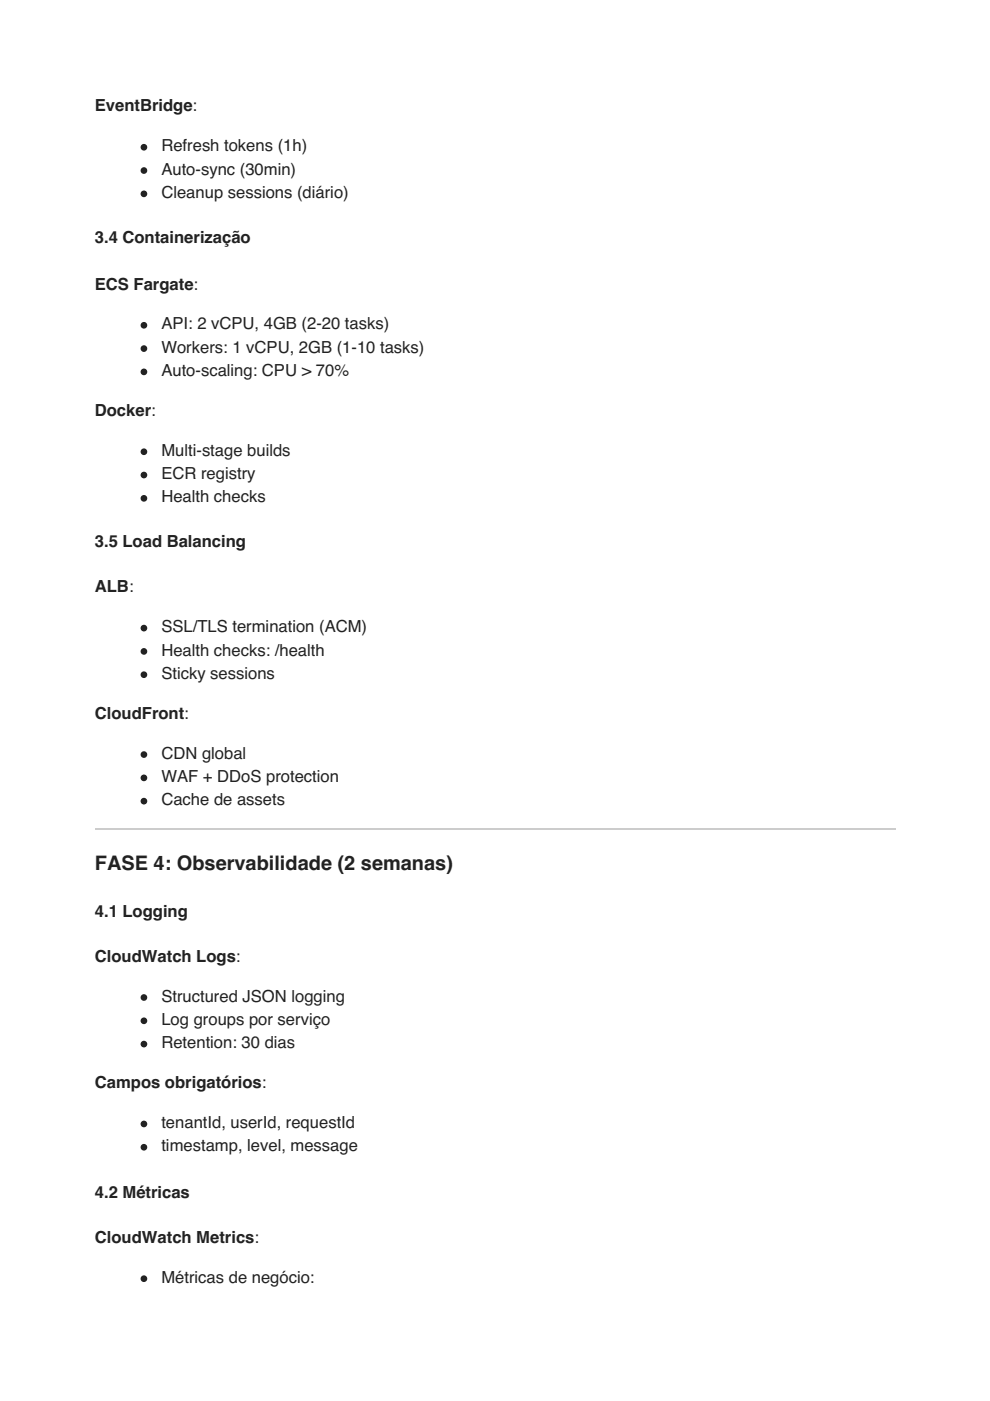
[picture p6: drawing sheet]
<svg xmlns="http://www.w3.org/2000/svg" width="210mm" height="297mm" viewBox="0 0 210 297" stroke-linecap="round" stroke-linejoin="round" font-family="sans-serif">
<defs><g id="words">
<text font-size="4.2" fill="#222" x="20.1" y="184.5">FASE 4: Observabilidade (2 semanas)</text>
<g font-size="3.5" fill="#222">
<text x="20.1" y="23.6">EventBridge:</text>
<text x="34.2" y="32.1">Refresh tokens (1h)</text>
<text x="34.2" y="37">Auto-sync (30min)</text>
<text x="34.2" y="42">Cleanup sessions (diário)</text>
<text x="20.1" y="51.5">3.4 Containerização</text>
<text x="20.1" y="61.4">ECS Fargate:</text>
<text x="34.2" y="69.8">API: 2 vCPU, 4GB (2-20 tasks)</text>
<text x="34.2" y="74.8">Workers: 1 vCPU, 2GB (1-10 tasks)</text>
<text x="34.2" y="79.7">Auto-scaling: CPU &gt; 70%</text>
<text x="20.1" y="88.2">Docker:</text>
<text x="34.2" y="96.7">Multi-stage builds</text>
<text x="34.2" y="101.6">ECR registry</text>
<text x="34.2" y="106.5">Health checks</text>
<text x="20.1" y="116.1">3.5 Load Balancing</text>
<text x="20.1" y="125.6">ALB:</text>
<text x="34.2" y="134.1">SSL/TLS termination (ACM)</text>
<text x="34.2" y="139">Health checks: /health</text>
<text x="34.2" y="143.9">Sticky sessions</text>
<text x="20.1" y="152.4">CloudFront:</text>
<text x="34.2" y="160.9">CDN global</text>
<text x="34.2" y="165.8">WAF + DDoS protection</text>
<text x="34.2" y="170.7">Cache de assets</text>
<text x="20.1" y="194.4">4.1 Logging</text>
<text x="20.1" y="203.9">CloudWatch Logs:</text>
<text x="34.2" y="212.4">Structured JSON logging</text>
<text x="34.2" y="217.3">Log groups por serviço</text>
<text x="34.2" y="222.2">Retention: 30 dias</text>
<text x="20.1" y="230.7">Campos obrigatórios:</text>
<text x="34.2" y="239.2">tenantId, userId, requestId</text>
<text x="34.2" y="244.1">timestamp, level, message</text>
<text x="20.1" y="254">4.2 Métricas</text>
<text x="20.1" y="263.5">CloudWatch Metrics:</text>
<text x="34.2" y="272">Métricas de negócio:</text>
</g>
</g></defs>
<path d="M20.1 175.9h169.7" fill="none" stroke="#ccc" stroke-width=".35"/>
<g fill="#222" stroke="#222" stroke-width=".35">
<circle cx="30.5" cy="31.2" r=".53"/>
<circle cx="30.5" cy="36.2" r=".53"/>
<circle cx="30.5" cy="41.1" r=".53"/>
<circle cx="30.5" cy="69" r=".53"/>
<circle cx="30.5" cy="73.9" r=".53"/>
<circle cx="30.5" cy="78.8" r=".53"/>
<circle cx="30.5" cy="95.8" r=".53"/>
<circle cx="30.5" cy="100.7" r=".53"/>
<circle cx="30.5" cy="105.7" r=".53"/>
<circle cx="30.5" cy="133.2" r=".53"/>
<circle cx="30.5" cy="138.1" r=".53"/>
<circle cx="30.5" cy="143.1" r=".53"/>
<circle cx="30.5" cy="160" r=".53"/>
<circle cx="30.5" cy="164.9" r=".53"/>
<circle cx="30.5" cy="169.9" r=".53"/>
<circle cx="30.5" cy="211.5" r=".53"/>
<circle cx="30.5" cy="216.4" r=".53"/>
<circle cx="30.5" cy="221.4" r=".53"/>
<circle cx="30.5" cy="238.3" r=".53"/>
<circle cx="30.5" cy="243.2" r=".53"/>
<circle cx="30.5" cy="271.1" r=".53"/>
</g>
<use href="#words"/>
</svg>
